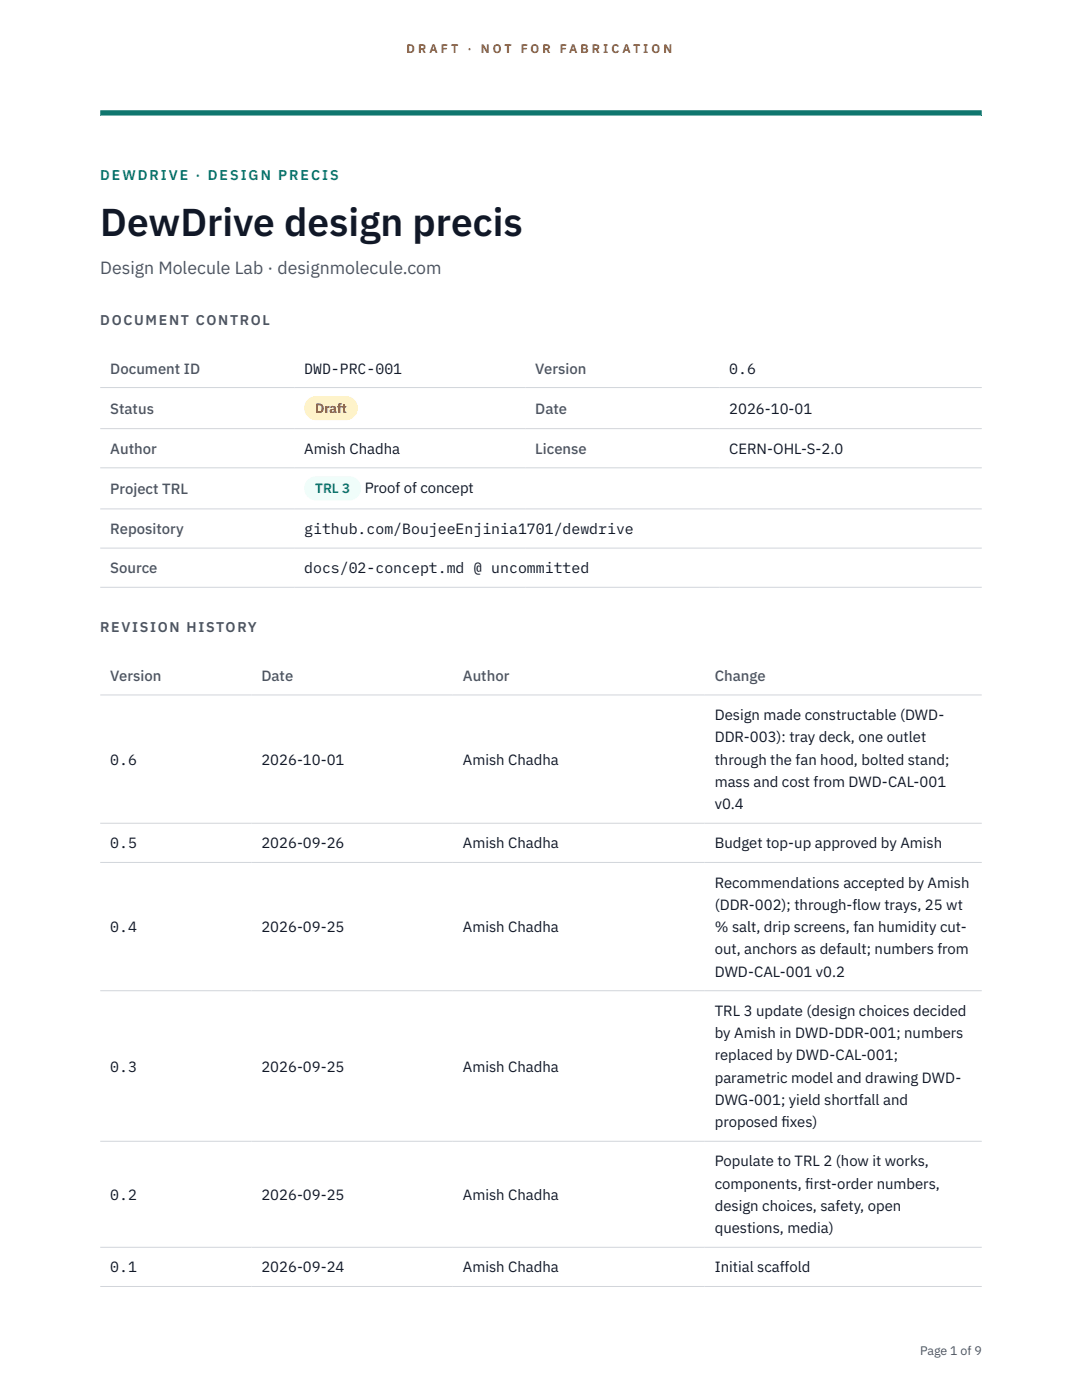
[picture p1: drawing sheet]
<svg xmlns="http://www.w3.org/2000/svg" width="216mm" height="279mm" viewBox="0 0 216 279" stroke-linecap="round" stroke-linejoin="round" font-family="sans-serif">
<defs><g id="words">
<text font-size="7.8" fill="#111827" x="20" y="47.1">DewDrive design precis</text>
<text font-size="3.5" fill="#4b5563" x="20" y="54.6">Design Molecule Lab · designmolecule.com</text>
<g font-size="3" fill="#4b5563">
<text x="22" y="74.5">Document ID</text>
<text x="106.8" y="74.5">Version</text>
<text x="22" y="82.6">Status</text>
<text x="106.8" y="82.6">Date</text>
<text x="22" y="90.6">Author</text>
<text x="106.8" y="90.6">License</text>
<text x="22" y="98.6">Project TRL</text>
<text x="22" y="106.6">Repository</text>
<text x="22" y="114.4">Source</text>
<text x="22" y="135.9">Version</text>
<text x="52.2" y="135.9">Date</text>
<text x="92.4" y="135.9">Author</text>
<text x="142.6" y="135.9">Change</text>
</g>
<g font-size="3" fill="#111827">
<text x="60.7" y="74.5">DWD-PRC-001</text>
<text x="145.5" y="74.5">0.6</text>
<text x="145.5" y="82.6">2026-10-01</text>
<text x="60.7" y="90.6">Amish Chadha</text>
<text x="145.5" y="90.6">CERN-OHL-S-2.0</text>
<text x="72.8" y="98.5">Proof of concept</text>
<text x="60.7" y="106.6">github.com/BoujeeEnjinia1701/dewdrive</text>
<text x="60.7" y="114.4">docs/02-concept.md @ uncommitted</text>
<text x="142.6" y="143.7">Design made constructable (DWD-</text>
<text x="142.6" y="148.2">DDR-003): tray deck, one outlet</text>
<text x="22" y="152.6">0.6</text>
<text x="52.2" y="152.6">2026-10-01</text>
<text x="92.4" y="152.6">Amish Chadha</text>
<text x="142.6" y="152.6">through the fan hood, bolted stand;</text>
<text x="142.6" y="157.1">mass and cost from DWD-CAL-001</text>
<text x="142.6" y="161.5">v0.4</text>
<text x="22" y="169.3">0.5</text>
<text x="52.2" y="169.3">2026-09-26</text>
<text x="92.4" y="169.3">Amish Chadha</text>
<text x="142.6" y="169.3">Budget top-up approved by Amish</text>
<text x="142.6" y="177.1">Recommendations accepted by Amish</text>
<text x="142.6" y="181.6">(DDR-002); through-flow trays, 25 wt</text>
<text x="22" y="186">0.4</text>
<text x="52.2" y="186">2026-09-25</text>
<text x="92.4" y="186">Amish Chadha</text>
<text x="142.6" y="186">% salt, drip screens, fan humidity cut-</text>
<text x="142.6" y="190.5">out, anchors as default; numbers from</text>
<text x="142.6" y="194.9">DWD-CAL-001 v0.2</text>
<text x="142.6" y="202.7">TRL 3 update (design choices decided</text>
<text x="142.6" y="207.2">by Amish in DWD-DDR-001; numbers</text>
<text x="22" y="213.9">0.3</text>
<text x="52.2" y="213.9">2026-09-25</text>
<text x="92.4" y="213.9">Amish Chadha</text>
<text x="142.6" y="211.6">replaced by DWD-CAL-001;</text>
<text x="142.6" y="216.1">parametric model and drawing DWD-</text>
<text x="142.6" y="220.5">DWG-001; yield shortfall and</text>
<text x="142.6" y="225">proposed f</text>
<text x="155.9" y="225">ixes)</text>
<text x="142.6" y="232.8">Populate to TRL 2 (how it works,</text>
<text x="22" y="239.5">0.2</text>
<text x="52.2" y="239.5">2026-09-25</text>
<text x="92.4" y="239.5">Amish Chadha</text>
<text x="142.6" y="237.2">components, f</text>
<text x="160.7" y="237.2">irst-order numbers,</text>
<text x="142.6" y="241.7">design choices, safety, open</text>
<text x="142.6" y="246.1">questions, media)</text>
<text x="22" y="253.9">0.1</text>
<text x="52.2" y="253.9">2026-09-24</text>
<text x="92.4" y="253.9">Amish Chadha</text>
<text x="142.6" y="253.9">Initial scaffold</text>
</g>
<text font-size="2.8" fill="#0f766e" x="20" y="36">DEWDRIVE · DESIGN PRECIS</text>
<g font-size="2.8" fill="#4b5563">
<text x="20" y="64.8">DOCUMENT CONTROL</text>
<text x="20" y="126.2">REVISION HISTORY</text>
</g>
<text font-size="2.7" fill="#92400e" x="62.9" y="82.5">Draft</text>
<text font-size="2.7" fill="#0f766e" x="62.9" y="98.5">TRL 3</text>
<g font-size="2.5" fill="#b45309">
<text x="81.1" y="10.5">D R A F T</text>
<text x="93.3" y="10.5">·</text>
<text x="95.9" y="10.5">N O T</text>
<text x="103.9" y="10.5">F O R</text>
<text x="111.7" y="10.5">F A B R I C A T I O N</text>
</g>
<text font-size="2.5" fill="#4b5563" x="183.6" y="270.3">Page 1 of 9</text>
</g></defs>
<path d="M20 23.1h175.9zM20 22h175.9v1.1h-175.9z" fill-rule="evenodd" fill="#0f766e"/>
<g fill="none" stroke="#d1d5db" stroke-width=".2">
<path d="M20 77.3h175.9M20 85.5h175.9M20 93.4h175.9M20 101.6h175.9M20 109.4h175.9M20 117.2h175.9M20 138.7h175.9M20 164.3h175.9M20 172.1h175.9M20 197.7h175.9M20 227.8h175.9M20 248.9h175.9"/>
<path d="M20 256.7h175.9"/>
</g>
<path d="M60.7 79h10.7v4.9h-10.7z" fill="#fef3c7"/>
<path d="M60.7 95.1h11.4v4.8h-11.4z" fill="#f0fdfa"/>
<use href="#words"/>
</svg>
